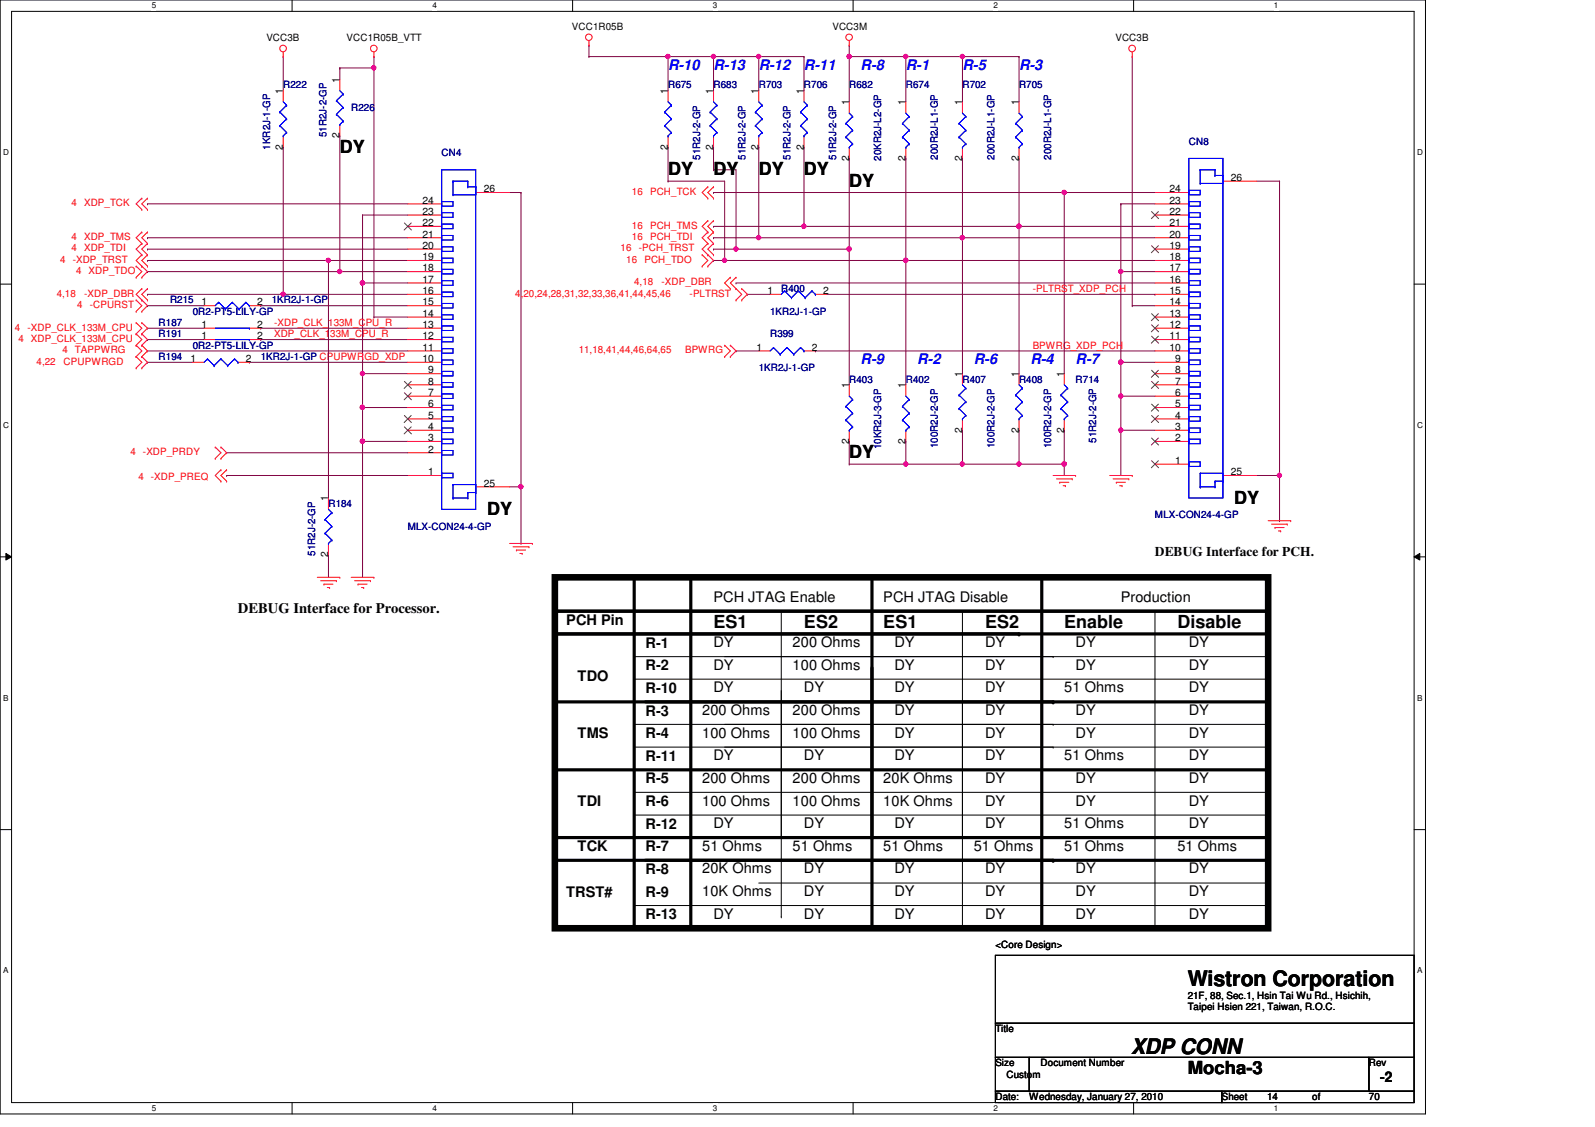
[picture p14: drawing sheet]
<svg xmlns="http://www.w3.org/2000/svg" width="297mm" height="210mm" viewBox="0 0 297 210" stroke-linecap="round" stroke-linejoin="round" font-family="sans-serif">
<defs><g id="words">
<g font-size="4">
<text x="221.2" y="183.7">Wistron Corporation</text>
<text x="210.6" y="196.3">XDP CONN</text>
</g>
<g font-size="3.3">
<text x="63.3" y="28.4">DY</text>
<text x="124.4" y="32.6">DY</text>
<text x="132.9" y="32.6">DY</text>
<text x="141.3" y="32.6">DY</text>
<text x="149.7" y="32.6">DY</text>
<text x="158.2" y="34.8">DY</text>
<text x="158.2" y="85.3">DY</text>
<text x="90.7" y="95.9">DY</text>
<text x="229.8" y="93.8">DY</text>
<text x="132.9" y="117">ES1</text>
<text x="149.7" y="117">ES2</text>
<text x="164.5" y="117">ES1</text>
<text x="183.5" y="117">ES2</text>
<text x="198.2" y="117">Enable</text>
<text x="219.3" y="117">Disable</text>
<text x="221.2" y="200.1">Mocha-3</text>
</g>
<g font-size="2.7" fill="#00f">
<text x="124.4" y="13">R-10</text>
<text x="132.9" y="13">R-13</text>
<text x="141.3" y="13">R-12</text>
<text x="149.7" y="13">R-11</text>
<text x="160.3" y="13">R-8</text>
<text x="168.7" y="13">R-1</text>
<text x="179.2" y="13">R-5</text>
<text x="189.8" y="13">R-3</text>
<text x="160.3" y="67.9">R-9</text>
<text x="170.8" y="67.9">R-2</text>
<text x="181.4" y="67.9">R-6</text>
<text x="191.9" y="67.9">R-4</text>
<text x="200.3" y="67.9">R-7</text>
</g>
<g font-size="2.7">
<text x="132.9" y="112.1">PCH JTAG Enable</text>
<text x="164.5" y="112.1">PCH JTAG Disable</text>
<text x="208.7" y="112.1">Production</text>
<text x="44.3" y="114.3">DEBUG Interface for Processor.</text>
<text x="105.4" y="116.4">PCH Pin</text>
<text x="120.2" y="120.6">R-1</text>
<text x="120.2" y="124.8">R-2</text>
<text x="132.9" y="120.5">DY</text>
<text x="132.9" y="124.8">DY</text>
<text x="147.6" y="120.5">200 Ohms</text>
<text x="147.6" y="124.8">100 Ohms</text>
<text x="166.6" y="120.5">DY</text>
<text x="166.6" y="124.8">DY</text>
<text x="183.5" y="120.5">DY</text>
<text x="183.5" y="124.8">DY</text>
<text x="200.3" y="120.5">DY</text>
<text x="200.3" y="124.8">DY</text>
<text x="221.4" y="120.5">DY</text>
<text x="221.4" y="124.8">DY</text>
<text x="107.6" y="126.9">TDO</text>
<text x="120.2" y="129">R-10</text>
<text x="132.9" y="128.9">DY</text>
<text x="149.7" y="128.9">DY</text>
<text x="166.6" y="128.9">DY</text>
<text x="183.5" y="128.9">DY</text>
<text x="198.2" y="128.9">51 Ohms</text>
<text x="221.4" y="128.9">DY</text>
<text x="107.6" y="137.5">TMS</text>
<text x="120.2" y="133.3">R-3</text>
<text x="120.2" y="137.5">R-4</text>
<text x="130.8" y="133.2">200 Ohms</text>
<text x="130.8" y="137.4">100 Ohms</text>
<text x="147.6" y="133.2">200 Ohms</text>
<text x="147.6" y="137.4">100 Ohms</text>
<text x="166.6" y="133.2">DY</text>
<text x="166.6" y="137.4">DY</text>
<text x="183.5" y="133.2">DY</text>
<text x="183.5" y="137.4">DY</text>
<text x="200.3" y="133.2">DY</text>
<text x="200.3" y="137.4">DY</text>
<text x="221.4" y="133.2">DY</text>
<text x="221.4" y="137.4">DY</text>
<text x="120.2" y="141.7">R-11</text>
<text x="132.9" y="141.6">DY</text>
<text x="149.7" y="141.6">DY</text>
<text x="166.6" y="141.6">DY</text>
<text x="183.5" y="141.6">DY</text>
<text x="198.2" y="141.6">51 Ohms</text>
<text x="221.4" y="141.6">DY</text>
<text x="120.2" y="145.9">R-5</text>
<text x="130.8" y="145.8">200 Ohms</text>
<text x="147.6" y="145.8">200 Ohms</text>
<text x="164.5" y="145.8">20K Ohms</text>
<text x="183.5" y="145.8">DY</text>
<text x="200.3" y="145.8">DY</text>
<text x="221.4" y="145.8">DY</text>
<text x="107.6" y="150.1">TDI</text>
<text x="120.2" y="150.1">R-6</text>
<text x="120.2" y="154.3">R-12</text>
<text x="130.8" y="150">100 Ohms</text>
<text x="132.9" y="154.3">DY</text>
<text x="147.6" y="150">100 Ohms</text>
<text x="149.7" y="154.3">DY</text>
<text x="164.5" y="150">10K Ohms</text>
<text x="166.6" y="154.3">DY</text>
<text x="183.5" y="150">DY</text>
<text x="183.5" y="154.3">DY</text>
<text x="198.2" y="154.3">51 Ohms</text>
<text x="200.3" y="150">DY</text>
<text x="221.4" y="150">DY</text>
<text x="221.4" y="154.3">DY</text>
<text x="107.6" y="158.5">TCK</text>
<text x="120.2" y="158.5">R-7</text>
<text x="130.8" y="158.5">51 Ohms</text>
<text x="147.6" y="158.5">51 Ohms</text>
<text x="164.5" y="158.5">51 Ohms</text>
<text x="181.4" y="158.5">51 Ohms</text>
<text x="198.2" y="158.5">51 Ohms</text>
<text x="219.3" y="158.5">51 Ohms</text>
<text x="105.4" y="167">TRST#</text>
<text x="120.2" y="167">R-9</text>
<text x="120.2" y="162.8">R-8</text>
<text x="130.8" y="162.7">20K Ohms</text>
<text x="130.8" y="166.9">10K Ohms</text>
<text x="149.7" y="162.7">DY</text>
<text x="149.7" y="166.9">DY</text>
<text x="166.6" y="162.7">DY</text>
<text x="166.6" y="166.9">DY</text>
<text x="183.5" y="162.7">DY</text>
<text x="183.5" y="166.9">DY</text>
<text x="200.3" y="162.7">DY</text>
<text x="200.3" y="166.9">DY</text>
<text x="221.4" y="162.7">DY</text>
<text x="221.4" y="166.9">DY</text>
<text x="120.2" y="171.2">R-13</text>
<text x="132.9" y="171.1">DY</text>
<text x="149.7" y="171.1">DY</text>
<text x="166.6" y="171.1">DY</text>
<text x="183.5" y="171.1">DY</text>
<text x="200.3" y="171.1">DY</text>
<text x="221.4" y="171.1">DY</text>
<text x="257" y="201.5">-2</text>
</g>
<text font-size="2.5" x="215.1" y="103.5">DEBUG Interface for PCH.</text>
<g font-size="1.9">
<text x="106.5" y="5.5">VCC1R05B</text>
<text x="155" y="5.5">VCC3M</text>
<text x="49.6" y="7.6">VCC3B</text>
<text x="64.6" y="7.6">VCC1R05B_VTT</text>
<text x="207.7" y="7.6">VCC3B</text>
<text x="52.7" y="17.5" transform="rotate(-90 52.7 17.5)">1</text>
<text x="63.2" y="15.4" transform="rotate(-90 63.2 15.4)">1</text>
<text x="124.4" y="17.5" transform="rotate(-90 124.4 17.5)">1</text>
<text x="132.8" y="17.5" transform="rotate(-90 132.8 17.5)">1</text>
<text x="141.3" y="17.5" transform="rotate(-90 141.3 17.5)">1</text>
<text x="149.7" y="17.5" transform="rotate(-90 149.7 17.5)">1</text>
<text x="158.1" y="19.6" transform="rotate(-90 158.1 19.6)">1</text>
<text x="168.7" y="19.6" transform="rotate(-90 168.7 19.6)">1</text>
<text x="179.2" y="19.6" transform="rotate(-90 179.2 19.6)">1</text>
<text x="189.7" y="19.6" transform="rotate(-90 189.7 19.6)">1</text>
<text x="52.7" y="27.9" transform="rotate(-90 52.7 27.9)">2</text>
<text x="63.2" y="25.7" transform="rotate(-90 63.2 25.7)">2</text>
<text x="124.4" y="27.9" transform="rotate(-90 124.4 27.9)">2</text>
<text x="132.8" y="27.9" transform="rotate(-90 132.8 27.9)">2</text>
<text x="141.3" y="27.9" transform="rotate(-90 141.3 27.9)">2</text>
<text x="149.7" y="27.9" transform="rotate(-90 149.7 27.9)">2</text>
<text x="158.1" y="30" transform="rotate(-90 158.1 30)">2</text>
<text x="168.7" y="30" transform="rotate(-90 168.7 30)">2</text>
<text x="179.2" y="30" transform="rotate(-90 179.2 30)">2</text>
<text x="189.7" y="30" transform="rotate(-90 189.7 30)">2</text>
<text x="90.1" y="35.8">26</text>
<text x="217.8" y="35.8">24</text>
<text x="229.2" y="33.7">26</text>
<text x="78.7" y="40">23</text>
<text x="78.7" y="37.9">24</text>
<text x="217.8" y="40">22</text>
<text x="217.8" y="37.9">23</text>
<text x="78.7" y="46.4">20</text>
<text x="78.7" y="44.2">21</text>
<text x="78.7" y="42.1">22</text>
<text x="217.8" y="46.4">19</text>
<text x="217.8" y="44.2">20</text>
<text x="217.8" y="42.1">21</text>
<text x="78.7" y="52.7">17</text>
<text x="78.7" y="50.5">18</text>
<text x="78.7" y="48.5">19</text>
<text x="217.8" y="52.7">16</text>
<text x="217.8" y="50.5">17</text>
<text x="217.8" y="48.5">18</text>
<text x="37.5" y="56.9">1</text>
<text x="47.9" y="56.9">2</text>
<text x="78.7" y="59">14</text>
<text x="78.7" y="56.9">15</text>
<text x="78.7" y="54.8">16</text>
<text x="143" y="54.8">1</text>
<text x="153.3" y="54.8">2</text>
<text x="217.8" y="59">13</text>
<text x="217.8" y="56.9">14</text>
<text x="217.8" y="54.8">15</text>
<text x="37.5" y="61.1">1</text>
<text x="37.5" y="63.2">1</text>
<text x="47.9" y="61.1">2</text>
<text x="47.9" y="63.2">2</text>
<text x="78.7" y="65.3">11</text>
<text x="78.7" y="63.2">12</text>
<text x="78.7" y="61.1">13</text>
<text x="140.9" y="65.3">1</text>
<text x="151.2" y="65.3">2</text>
<text x="217.8" y="65.3">10</text>
<text x="217.8" y="63.2">11</text>
<text x="217.8" y="61.1">12</text>
<text x="35.5" y="67.4">1</text>
<text x="45.8" y="67.4">2</text>
<text x="78.7" y="67.4">10</text>
<text x="79.7" y="71.6">8</text>
<text x="79.7" y="69.6">9</text>
<text x="179.2" y="70.2" transform="rotate(-90 179.2 70.2)">1</text>
<text x="189.7" y="70.2" transform="rotate(-90 189.7 70.2)">1</text>
<text x="198.2" y="70.2" transform="rotate(-90 198.2 70.2)">1</text>
<text x="218.9" y="71.6">7</text>
<text x="218.9" y="69.6">8</text>
<text x="218.9" y="67.4">9</text>
<text x="79.7" y="78">5</text>
<text x="79.7" y="75.9">6</text>
<text x="79.7" y="73.7">7</text>
<text x="158.1" y="72.3" transform="rotate(-90 158.1 72.3)">1</text>
<text x="168.7" y="72.3" transform="rotate(-90 168.7 72.3)">1</text>
<text x="218.9" y="78">4</text>
<text x="218.9" y="75.9">5</text>
<text x="218.9" y="73.7">6</text>
<text x="79.7" y="82.2">3</text>
<text x="79.7" y="80.1">4</text>
<text x="158.1" y="82.7" transform="rotate(-90 158.1 82.7)">2</text>
<text x="168.7" y="82.7" transform="rotate(-90 168.7 82.7)">2</text>
<text x="179.2" y="80.6" transform="rotate(-90 179.2 80.6)">2</text>
<text x="189.7" y="80.6" transform="rotate(-90 189.7 80.6)">2</text>
<text x="198.2" y="80.6" transform="rotate(-90 198.2 80.6)">2</text>
<text x="218.9" y="82.2">2</text>
<text x="218.9" y="80.1">3</text>
<text x="79.7" y="88.5">1</text>
<text x="79.7" y="84.3">2</text>
<text x="218.9" y="86.4">1</text>
<text x="229.2" y="88.5">25</text>
<text x="61.1" y="93.4" transform="rotate(-90 61.1 93.4)">1</text>
<text x="90.1" y="90.6">25</text>
<text x="61.1" y="103.8" transform="rotate(-90 61.1 103.8)">2</text>
<text x="185.4" y="176.5">&lt;Core Design&gt;</text>
<text x="221.2" y="186">21F, 88, Sec.1, Hsin Tai Wu Rd., Hsichih,</text>
<text x="221.2" y="188.1">Taipei Hsien 221, Taiwan, R.O.C.</text>
<text x="185.4" y="192.3">Title</text>
<text x="185.4" y="198.6">Size</text>
<text x="187.4" y="200.7">Custom</text>
<text x="193.8" y="198.6">Document Number</text>
<text x="254.9" y="198.6">Rev</text>
<text x="185.4" y="204.9">Date:</text>
<text x="191.7" y="204.9">Wednesday, January 27, 2010</text>
<text x="227.5" y="204.9">Sheet</text>
<text x="236" y="204.9">14</text>
<text x="244.4" y="204.9">of</text>
<text x="254.9" y="204.9">70</text>
</g>
<g font-size="1.9" fill="#000080">
<text x="52.7" y="16.5">R222</text>
<text x="124.4" y="16.5">R675</text>
<text x="132.9" y="16.5">R683</text>
<text x="141.3" y="16.5">R703</text>
<text x="149.7" y="16.5">R706</text>
<text x="158.2" y="16.5">R682</text>
<text x="168.7" y="16.5">R674</text>
<text x="179.2" y="16.5">R702</text>
<text x="189.8" y="16.5">R705</text>
<text x="65.4" y="20.7">R226</text>
<text x="50.3" y="27.9" transform="rotate(-90 50.3 27.9)">1KR2J-1-GP</text>
<text x="60.8" y="25.5" transform="rotate(-90 60.8 25.5)">51R2J-2-GP</text>
<text x="82.3" y="29.1">CN4</text>
<text x="130.4" y="29.7" transform="rotate(-90 130.4 29.7)">51R2J-2-GP</text>
<text x="138.8" y="29.7" transform="rotate(-90 138.8 29.7)">51R2J-2-GP</text>
<text x="147.2" y="29.7" transform="rotate(-90 147.2 29.7)">51R2J-2-GP</text>
<text x="155.7" y="29.7" transform="rotate(-90 155.7 29.7)">51R2J-2-GP</text>
<text x="164.1" y="29.9" transform="rotate(-90 164.1 29.9)">20KR2J-L2-GP</text>
<text x="174.7" y="29.7" transform="rotate(-90 174.7 29.7)">200R2J-L1-GP</text>
<text x="185.2" y="29.7" transform="rotate(-90 185.2 29.7)">200R2J-L1-GP</text>
<text x="195.7" y="29.7" transform="rotate(-90 195.7 29.7)">200R2J-L1-GP</text>
<text x="221.4" y="27">CN8</text>
<text x="31.7" y="56.5">R215</text>
<text x="35.9" y="58.6">0R2-PT5-LILY-GP</text>
<text x="50.6" y="56.5">1KR2J-1-GP</text>
<text x="143.4" y="58.6">1KR2J-1-GP</text>
<text x="145.5" y="54.4">R400</text>
<text x="29.5" y="60.7">R187</text>
<text x="29.5" y="62.8">R191</text>
<text x="35.9" y="64.9">0R2-PT5-LILY-GP</text>
<text x="143.4" y="62.8">R399</text>
<text x="29.5" y="67.1">R194</text>
<text x="48.6" y="67.1">1KR2J-1-GP CPUPWRGD_XDP</text>
<text x="141.3" y="69.2">1KR2J-1-GP</text>
<text x="158.2" y="71.3">R403</text>
<text x="168.7" y="71.3">R402</text>
<text x="179.2" y="71.3">R407</text>
<text x="189.8" y="71.3">R408</text>
<text x="200.3" y="71.3">R714</text>
<text x="164.1" y="83.7" transform="rotate(-90 164.1 83.7)">10KR2J-3-GP</text>
<text x="174.7" y="83.5" transform="rotate(-90 174.7 83.5)">100R2J-2-GP</text>
<text x="185.2" y="83.5" transform="rotate(-90 185.2 83.5)">100R2J-2-GP</text>
<text x="195.7" y="83.5" transform="rotate(-90 195.7 83.5)">100R2J-2-GP</text>
<text x="204.2" y="82.4" transform="rotate(-90 204.2 82.4)">51R2J-2-GP</text>
<text x="61.2" y="94.4">R184</text>
<text x="75.9" y="98.7">MLX-CON24-4-GP</text>
<text x="215.1" y="96.6">MLX-CON24-4-GP</text>
<text x="58.7" y="103.5" transform="rotate(-90 58.7 103.5)">51R2J-2-GP</text>
</g>
<g font-size="1.9" fill="#f00">
<text x="13.3" y="38.4">4</text>
<text x="15.7" y="38.4">XDP_TCK</text>
<text x="117.7" y="36.3">16</text>
<text x="121.1" y="36.3">PCH_TCK</text>
<text x="13.3" y="44.7">4</text>
<text x="13.3" y="46.8">4</text>
<text x="15.7" y="44.7">XDP_TMS</text>
<text x="15.7" y="46.8">XDP_TDI</text>
<text x="115.6" y="46.8">16</text>
<text x="117.7" y="42.6">16</text>
<text x="117.7" y="44.7">16</text>
<text x="119" y="46.8">-PCH_TRST</text>
<text x="121.1" y="42.6">PCH_TMS</text>
<text x="121.1" y="44.7">PCH_TDI</text>
<text x="11.2" y="48.9">4</text>
<text x="13.5" y="48.9">-XDP_TRST</text>
<text x="14.2" y="51.1">4</text>
<text x="16.5" y="51.1">XDP_TDO</text>
<text x="116.6" y="48.9">16</text>
<text x="118.1" y="53.1">4,18</text>
<text x="120" y="48.9">PCH_TDO</text>
<text x="123.2" y="53.1">-XDP_DBR</text>
<text x="10.6" y="55.2">4,18</text>
<text x="14.4" y="57.4">4</text>
<text x="15.7" y="55.2">-XDP_DBR</text>
<text x="16.7" y="57.4">-CPURST</text>
<text x="96" y="55.2">4,20,24,28,31,32,33,36,41,44,45,46</text>
<text x="128.4" y="55.2">-PLTRST</text>
<text x="192.3" y="54.4">-PLTRST_XDP_PCH</text>
<text x="2.8" y="61.6">4</text>
<text x="3.4" y="63.7">4</text>
<text x="5.1" y="61.6">-XDP_CLK_133M_CPU</text>
<text x="5.8" y="63.7">XDP_CLK_133M_CPU</text>
<text x="11.6" y="65.8">4</text>
<text x="14" y="65.8">TAPPWRG</text>
<text x="51.1" y="62.8">XDP_CLK_133M_CPU_R</text>
<text x="51.1" y="60.7">-XDP_CLK_133M_CPU_R</text>
<text x="107.8" y="65.8">11,18,41,44,46,64,65</text>
<text x="127.6" y="65.8">BPWRG</text>
<text x="192.3" y="64.9">BPWRG_XDP_PCH</text>
<text x="6.8" y="67.9">4,22</text>
<text x="11.9" y="67.9">CPUPWRGD</text>
<text x="24.3" y="84.8">4</text>
<text x="25.8" y="89.4">4</text>
<text x="26.6" y="84.8">-XDP_PRDY</text>
<text x="28.1" y="89.4">-XDP_PREQ</text>
</g>
<g font-size="1.5">
<text x="28.3" y="1.6">5</text>
<text x="80.5" y="1.6">4</text>
<text x="132.8" y="1.6">3</text>
<text x="185" y="1.6">2</text>
<text x="237.2" y="1.6">1</text>
<text x=".6" y="28.9">D</text>
<text x="263.9" y="28.9">D</text>
<text x=".6" y="79.7">C</text>
<text x="263.9" y="79.7">C</text>
<text x=".6" y="130.5">B</text>
<text x="263.9" y="130.5">B</text>
<text x=".6" y="181.3">A</text>
<text x="263.9" y="181.3">A</text>
<text x="28.3" y="206.9">5</text>
<text x="80.5" y="206.9">4</text>
<text x="132.8" y="206.9">3</text>
<text x="185" y="206.9">2</text>
<text x="237.2" y="206.9">1</text>
</g>
</g></defs>
<path d="M0 0h265.5v207.5h-265.5zM2.2 2.1h261.2v203.3h-261.2z" fill="none" stroke="#000" stroke-width=".19"/>
<g fill="#fff">
<path d="M28.3 .2h.8v1.7h-.8z"/>
<path d="M28.3 205.6h.8v1.7h-.8z"/>
</g>
<path d="M54.4 0v2.1M54.4 205.4v2.1" fill="none" stroke="#000" stroke-width=".19"/>
<g fill="#fff">
<path d="M80.5 .2h.8v1.7h-.8z"/>
<path d="M80.5 205.6h.8v1.7h-.8z"/>
</g>
<path d="M106.6 0v2.1M106.6 205.4v2.1" fill="none" stroke="#000" stroke-width=".19"/>
<g fill="#fff">
<path d="M132.8 .2h.8v1.7h-.8z"/>
<path d="M132.8 205.6h.8v1.7h-.8z"/>
</g>
<path d="M158.9 0v2.1M158.9 205.4v2.1" fill="none" stroke="#000" stroke-width=".19"/>
<g fill="#fff">
<path d="M185 .2h.8v1.7h-.8z"/>
<path d="M185 205.6h.8v1.7h-.8z"/>
</g>
<path d="M211.1 0v2.1M211.1 205.4v2.1" fill="none" stroke="#000" stroke-width=".19"/>
<g fill="#fff">
<path d="M237.2 .2h.8v1.7h-.8z"/>
<path d="M237.2 205.6h.8v1.7h-.8z"/>
<path d="M.6 27.5h1v1.7h-1z"/>
<path d="M263.9 27.5h1.1v1.7h-1.1z"/>
<path d="M.6 78.3h1v1.7h-1z"/>
<path d="M263.9 78.3h1.1v1.7h-1.1z"/>
</g>
<path d="M0 52.9h2.2M263.4 52.9h2.1" fill="none" stroke="#000" stroke-width=".19"/>
<g fill="#fff">
<path d="M.6 129.1h1v1.7h-1z"/>
<path d="M263.9 129.1h1v1.7h-1z"/>
</g>
<path d="M0 103.7h2.2M1.1 103.1l1.1 .6-1.1 .6zM263.4 103.7l1-.6v1.2zM263.4 103.7h2.1" fill="none" stroke="#000" stroke-width=".19"/>
<path d="M1.1 103.1l1.1 .6-1.1 .6zM263.4 103.7l1-.6v1.2z" fill="#000"/>
<g fill="#fff">
<path d="M.6 179.9h1v1.7h-1z"/>
<path d="M263.9 179.9h1v1.7h-1z"/>
</g>
<path d="M0 154.5h2.2M263.4 154.5h2.1" fill="none" stroke="#000" stroke-width=".19"/>
<path d="M42.2 88.6h.1M42.2 84.3h.1M42.2 88.6h33.7M42.2 84.3h33.7M67.5 82.2h.1M67.5 82.2h8.4" fill="none" stroke="#800040" stroke-width=".19"/>
<circle cx="67.5" cy="82.2" r=".4" fill="#f0f"/>
<circle cx="67.5" cy="82.2" r=".4" fill="none" stroke="#f0f" stroke-width=".19"/>
<path d="M67.5 75.9h.1M67.5 75.9h8.4" fill="none" stroke="#800040" stroke-width=".19"/>
<circle cx="67.5" cy="75.9" r=".4" fill="#f0f"/>
<circle cx="67.5" cy="75.9" r=".4" fill="none" stroke="#f0f" stroke-width=".19"/>
<path d="M67.5 52.7h.1M67.5 40h.1M67.5 52.7h8.4M67.5 40h8.4M67.5 40v12.7M67.5 69.6h.1M67.5 69.6h8.4" fill="none" stroke="#800040" stroke-width=".19"/>
<circle cx="67.5" cy="52.7" r=".4" fill="#f0f"/>
<circle cx="67.5" cy="52.7" r=".4" fill="none" stroke="#f0f" stroke-width=".19"/>
<path d="M67.5 69.6h.1M67.5 69.6v6.3" fill="none" stroke="#800040" stroke-width=".19"/>
<circle cx="67.5" cy="75.9" r=".4" fill="#f0f"/>
<circle cx="67.5" cy="75.9" r=".4" fill="none" stroke="#f0f" stroke-width=".19"/>
<path d="M67.5 82.2h.1M67.5 82.2v25.3" fill="none" stroke="#800040" stroke-width=".19"/>
<circle cx="67.5" cy="82.2" r=".4" fill="#f0f"/>
<circle cx="67.5" cy="82.2" r=".4" fill="none" stroke="#f0f" stroke-width=".19"/>
<path d="M67.5 52.7h.1M67.5 52.7v16.9" fill="none" stroke="#800040" stroke-width=".19"/>
<circle cx="67.5" cy="69.6" r=".4" fill="#f0f"/>
<circle cx="67.5" cy="69.6" r=".4" fill="none" stroke="#f0f" stroke-width=".19"/>
<circle cx="67.5" cy="52.7" r=".4" fill="#f0f"/>
<circle cx="67.5" cy="52.7" r=".4" fill="none" stroke="#f0f" stroke-width=".19"/>
<path d="M67.5 75.9h.1M67.5 75.9v6.3" fill="none" stroke="#800040" stroke-width=".19"/>
<circle cx="67.5" cy="75.9" r=".4" fill="#f0f"/>
<circle cx="67.5" cy="75.9" r=".4" fill="none" stroke="#f0f" stroke-width=".19"/>
<g fill="none" stroke="#800040" stroke-width=".19">
<path d="M69.6 12.7h.1M69.6 12.7v46.4M69.6 59.1h.1M69.6 59.1h6.3M27.5 67.5h.1M27.5 65.4h.1M27.5 61.1h.1M27.5 63.2h.1M27.5 67.5h8.4M27.5 65.4h48.4M27.5 63.2h10.5M27.5 61.1h10.5"/>
<path d="M46.4 67.5h.1M46.4 67.5h29.5M48.6 63.2h.1M48.6 61.1h.1M48.6 63.2h27.3M48.6 61.1h27.3"/>
</g>
<circle cx="69.6" cy="12.6" r=".4" fill="#f0f"/>
<circle cx="69.6" cy="12.6" r=".4" fill="none" stroke="#f0f" stroke-width=".19"/>
<path d="M27.5 56.9h.1M27.5 56.9h10.5M48.6 56.9h.1M48.6 56.9h27.3M52.7 54.8h.1M52.7 54.8h23.2" fill="none" stroke="#800040" stroke-width=".19"/>
<circle cx="52.7" cy="54.8" r=".4" fill="#f0f"/>
<circle cx="52.7" cy="54.8" r=".4" fill="none" stroke="#f0f" stroke-width=".19"/>
<path d="M52.7 10.5h.1M52.7 10.5v6.4M52.7 27.4h.1M52.7 27.4v27.4h-25.2M27.5 54.8h.1M63.3 50.6h.1M63.3 50.6h12.6" fill="none" stroke="#800040" stroke-width=".19"/>
<circle cx="63.3" cy="50.6" r=".4" fill="#f0f"/>
<circle cx="63.3" cy="50.6" r=".4" fill="none" stroke="#f0f" stroke-width=".19"/>
<path d="M63.3 12.7h.1M63.3 12.7v2.1M69.6 10.5h.1M69.6 10.5v2.2h-6.3M63.3 25.3h.1M63.3 25.3v25.3h-35.8M27.5 50.6h.1M27.5 48.5h.1M27.5 48.5h33.7M61.2 48.5h.1M61.2 48.5v44.3" fill="none" stroke="#800040" stroke-width=".19"/>
<circle cx="61.1" cy="48.5" r=".4" fill="#f0f"/>
<circle cx="61.1" cy="48.5" r=".4" fill="none" stroke="#f0f" stroke-width=".19"/>
<g fill="none" stroke="#800040" stroke-width=".19">
<path d="M27.5 38h.1M27.5 38h48.4M208.7 38h.1M208.7 38h6.4M208.7 38v12.6M27.5 46.4h.1M27.5 44.3h.1M27.5 46.4h48.4M27.5 44.3h48.4M61.2 48.5h.1M61.2 48.5h14.7M208.7 50.6h.1"/>
<path d="M208.7 50.6h6.4M208.7 73.8h.1M208.7 67.5h.1M208.7 73.8h6.4M208.7 67.5h6.4M208.7 73.8v6.3M208.7 80.1h.1M208.7 80.1h6.4M61.2 103.3h.1M61.2 103.3v4.2"/>
</g>
<circle cx="208.7" cy="80.1" r=".4" fill="#f0f"/>
<circle cx="208.7" cy="80.1" r=".4" fill="none" stroke="#f0f" stroke-width=".19"/>
<circle cx="208.7" cy="73.8" r=".4" fill="#f0f"/>
<circle cx="208.7" cy="73.8" r=".4" fill="none" stroke="#f0f" stroke-width=".19"/>
<path d="M208.7 50.6h.1M208.7 50.6v16.9" fill="none" stroke="#800040" stroke-width=".19"/>
<circle cx="208.7" cy="67.5" r=".4" fill="#f0f"/>
<circle cx="208.7" cy="67.5" r=".4" fill="none" stroke="#f0f" stroke-width=".19"/>
<circle cx="208.7" cy="50.6" r=".4" fill="#f0f"/>
<circle cx="208.7" cy="50.6" r=".4" fill="none" stroke="#f0f" stroke-width=".19"/>
<path d="M208.7 67.5h.1M208.7 67.5v6.3M208.7 80.1h.1M208.7 80.1v8.5" fill="none" stroke="#800040" stroke-width=".19"/>
<circle cx="208.7" cy="67.5" r=".4" fill="#f0f"/>
<circle cx="208.7" cy="67.5" r=".4" fill="none" stroke="#f0f" stroke-width=".19"/>
<path d="M210.9 10.5h.1M210.9 10.5v46.4M137.1 52.7h.1M137.1 52.7h78M189.8 42.2h.1M189.8 42.2h25.3M210.9 56.9h.1M210.9 56.9h4.2M151.8 65.4h.1M151.8 65.4h63.3" fill="none" stroke="#800040" stroke-width=".19"/>
<circle cx="189.8" cy="42.1" r=".4" fill="#f0f"/>
<circle cx="189.8" cy="42.1" r=".4" fill="none" stroke="#f0f" stroke-width=".19"/>
<path d="M198.2 35.9h.1M198.2 35.9h16.9M198.2 35.9v33.7" fill="none" stroke="#800040" stroke-width=".19"/>
<circle cx="198.2" cy="35.8" r=".4" fill="#f0f"/>
<circle cx="198.2" cy="35.8" r=".4" fill="none" stroke="#f0f" stroke-width=".19"/>
<path d="M132.9 35.9h.1M132.9 35.9h65.3M198.2 86.4h.1M198.2 86.4v2.2" fill="none" stroke="#800040" stroke-width=".19"/>
<circle cx="198.2" cy="86.4" r=".4" fill="#f0f"/>
<circle cx="198.2" cy="86.4" r=".4" fill="none" stroke="#f0f" stroke-width=".19"/>
<path d="M189.8 80.1h.1M189.8 80.1v6.3" fill="none" stroke="#800040" stroke-width=".19"/>
<circle cx="189.8" cy="86.4" r=".4" fill="#f0f"/>
<circle cx="189.8" cy="86.4" r=".4" fill="none" stroke="#f0f" stroke-width=".19"/>
<path d="M198.2 80.1h.1M198.2 80.1v6.3" fill="none" stroke="#800040" stroke-width=".19"/>
<circle cx="198.2" cy="86.4" r=".4" fill="#f0f"/>
<circle cx="198.2" cy="86.4" r=".4" fill="none" stroke="#f0f" stroke-width=".19"/>
<path d="M179.2 80.1h.1M179.2 80.1v6.3" fill="none" stroke="#800040" stroke-width=".19"/>
<circle cx="179.2" cy="86.4" r=".4" fill="#f0f"/>
<circle cx="179.2" cy="86.4" r=".4" fill="none" stroke="#f0f" stroke-width=".19"/>
<path d="M168.7 82.2h.1M168.7 82.2v4.2M179.2 86.4h.1M179.2 86.4h10.6" fill="none" stroke="#800040" stroke-width=".19"/>
<circle cx="168.7" cy="86.4" r=".4" fill="#f0f"/>
<circle cx="168.7" cy="86.4" r=".4" fill="none" stroke="#f0f" stroke-width=".19"/>
<path d="M179.2 44.3h.1M179.2 44.3h35.9M158.2 82.2h.1M158.2 86.4h.1M158.2 86.4h21M158.2 82.2v4.2M168.7 86.4h.1" fill="none" stroke="#800040" stroke-width=".19"/>
<circle cx="179.2" cy="44.3" r=".4" fill="#f0f"/>
<circle cx="179.2" cy="44.3" r=".4" fill="none" stroke="#f0f" stroke-width=".19"/>
<path d="M158.2 46.4h.1M158.2 46.4v25.3" fill="none" stroke="#800040" stroke-width=".19"/>
<circle cx="158.1" cy="46.4" r=".4" fill="#f0f"/>
<circle cx="158.1" cy="46.4" r=".4" fill="none" stroke="#f0f" stroke-width=".19"/>
<path d="M158.2 29.5h.1M158.2 29.5v16.9" fill="none" stroke="#800040" stroke-width=".19"/>
<circle cx="158.1" cy="46.4" r=".4" fill="#f0f"/>
<circle cx="158.1" cy="46.4" r=".4" fill="none" stroke="#f0f" stroke-width=".19"/>
<path d="M168.7 48.5h.1M168.7 48.5h46.4" fill="none" stroke="#800040" stroke-width=".19"/>
<circle cx="168.7" cy="48.5" r=".4" fill="#f0f"/>
<circle cx="168.7" cy="48.5" r=".4" fill="none" stroke="#f0f" stroke-width=".19"/>
<path d="M168.7 48.5h.1M168.7 48.5v23.2" fill="none" stroke="#800040" stroke-width=".19"/>
<circle cx="168.7" cy="48.5" r=".4" fill="#f0f"/>
<circle cx="168.7" cy="48.5" r=".4" fill="none" stroke="#f0f" stroke-width=".19"/>
<path d="M189.8 42.2h.1M189.8 42.2v27.4" fill="none" stroke="#800040" stroke-width=".19"/>
<circle cx="189.8" cy="42.1" r=".4" fill="#f0f"/>
<circle cx="189.8" cy="42.1" r=".4" fill="none" stroke="#f0f" stroke-width=".19"/>
<path d="M158.2 10.5h.1M158.2 10.5v8.5M158.2 10.5h10.5M168.7 10.5h.1M168.7 10.5v8.5M189.8 29.5h.1M189.8 29.5v12.7" fill="none" stroke="#800040" stroke-width=".19"/>
<circle cx="158.1" cy="10.5" r=".4" fill="#f0f"/>
<circle cx="158.1" cy="10.5" r=".4" fill="none" stroke="#f0f" stroke-width=".19"/>
<path d="M168.7 10.5h.1M168.7 10.5h10.5" fill="none" stroke="#800040" stroke-width=".19"/>
<circle cx="179.2" cy="10.5" r=".4" fill="#f0f"/>
<circle cx="179.2" cy="10.5" r=".4" fill="none" stroke="#f0f" stroke-width=".19"/>
<circle cx="168.7" cy="10.5" r=".4" fill="#f0f"/>
<circle cx="168.7" cy="10.5" r=".4" fill="none" stroke="#f0f" stroke-width=".19"/>
<path d="M158.2 8.4h.1M158.2 8.4v2.1M179.2 10.5h.1M179.2 10.5v8.5M179.2 10.5h10.6M189.8 10.5h.1M189.8 10.5v8.5M168.7 29.5h.1M168.7 29.5v19M179.2 29.5h.1M179.2 29.5v40.1M179.2 44.3h.1" fill="none" stroke="#800040" stroke-width=".19"/>
<circle cx="179.2" cy="44.3" r=".4" fill="#f0f"/>
<circle cx="179.2" cy="44.3" r=".4" fill="none" stroke="#f0f" stroke-width=".19"/>
<path d="M94.9 35.9h2.1M97 35.9h.1M97 35.9v54.8M97 90.7h.1" fill="none" stroke="#800040" stroke-width=".19"/>
<circle cx="97" cy="90.7" r=".4" fill="#f0f"/>
<circle cx="97" cy="90.7" r=".4" fill="none" stroke="#f0f" stroke-width=".19"/>
<path d="M234.1 33.7h4.2M238.3 33.7h.1M238.3 33.7v54.9M94.9 90.7h2.1M97 90.7h.1M97 90.7v10.5M238.3 88.6h.1M97 101.2h.1" fill="none" stroke="#800040" stroke-width=".19"/>
<circle cx="238.3" cy="88.5" r=".4" fill="#f0f"/>
<circle cx="238.3" cy="88.5" r=".4" fill="none" stroke="#f0f" stroke-width=".19"/>
<path d="M124.4 10.5h.1M124.4 10.5v6.4M234.1 88.6h4.2M238.3 88.6h.1M238.3 97h.1M238.3 88.6v8.4" fill="none" stroke="#800040" stroke-width=".19"/>
<circle cx="124.4" cy="10.5" r=".4" fill="#f0f"/>
<circle cx="124.4" cy="10.5" r=".4" fill="none" stroke="#f0f" stroke-width=".19"/>
<path d="M124.4 10.5h.1M124.4 10.5h8.5M141.3 10.5h.1M141.3 10.5h8.4M141.3 10.5v6.4M149.7 10.5h.1M149.7 10.5v6.4" fill="none" stroke="#800040" stroke-width=".19"/>
<circle cx="141.3" cy="10.5" r=".4" fill="#f0f"/>
<circle cx="141.3" cy="10.5" r=".4" fill="none" stroke="#f0f" stroke-width=".19"/>
<path d="M132.9 10.5h.1M132.9 10.5v6.4M124.4 27.4h.1M124.4 33.7h.1M124.4 27.4v6.3M124.4 33.7h10.6v14.8M135 48.5h.1" fill="none" stroke="#800040" stroke-width=".19"/>
<circle cx="134.9" cy="48.5" r=".4" fill="#f0f"/>
<circle cx="134.9" cy="48.5" r=".4" fill="none" stroke="#f0f" stroke-width=".19"/>
<path d="M132.9 27.4h.1M132.9 31.6h.1M132.9 27.4v4.2M132.9 31.6h4.2v14.8M132.9 48.5h.1M132.9 48.5h2.1M137.1 46.4h.1" fill="none" stroke="#800040" stroke-width=".19"/>
<circle cx="137" cy="46.4" r=".4" fill="#f0f"/>
<circle cx="137" cy="46.4" r=".4" fill="none" stroke="#f0f" stroke-width=".19"/>
<path d="M132.9 10.5h.1M132.9 10.5h8.4M141.3 27.4h.1M141.3 27.4v16.9h-8.4M149.7 27.4h.1M149.7 27.4v14.8h-16.8M132.9 46.4h.1M132.9 44.3h.1M132.9 42.2h.1M132.9 46.4h4.2" fill="none" stroke="#800040" stroke-width=".19"/>
<circle cx="132.9" cy="10.5" r=".4" fill="#f0f"/>
<circle cx="132.9" cy="10.5" r=".4" fill="none" stroke="#f0f" stroke-width=".19"/>
<path d="M109.7 8.4h.1M109.7 8.4v2.1M149.7 42.2h.1M149.7 42.2h40.1M189.8 86.4h.1M189.8 86.4h8.4" fill="none" stroke="#800040" stroke-width=".19"/>
<circle cx="149.7" cy="42.1" r=".4" fill="#f0f"/>
<circle cx="149.7" cy="42.1" r=".4" fill="none" stroke="#f0f" stroke-width=".19"/>
<path d="M141.3 44.3h.1M141.3 44.3h37.9" fill="none" stroke="#800040" stroke-width=".19"/>
<circle cx="141.3" cy="44.3" r=".4" fill="#f0f"/>
<circle cx="141.3" cy="44.3" r=".4" fill="none" stroke="#f0f" stroke-width=".19"/>
<path d="M109.7 10.5h.1M109.7 10.5h14.7M135 48.5h.1M135 48.5h33.7M137.1 46.4h.1M137.1 46.4h21.1M139.2 54.8h.1M139.2 54.8h4.2M154 54.8h61.1M215.1 54.8h.1M137.1 65.4h.1M137.1 65.4h4.2" fill="none" stroke="#800040" stroke-width=".19"/>
<g fill="none" stroke="#f00" stroke-width=".19">
<path d="M52.7 10.5h.1M52.7 9.7v.8M52.7 16.9v2.1M63.3 14.8v2.1M69.6 10.5h.1M69.6 9.7v.8M109.7 8.4h.1M109.7 7.6v.8M124.4 16.9v2.1M132.9 16.9v2.1M141.3 16.9v2.1M149.7 16.9v2.1"/>
<path d="M158.2 8.4h.1M158.2 7.6v.8M158.2 19v2.1M168.7 19v2.1M179.2 19v2.1M189.8 19v2.1M210.9 10.5h.1M210.9 9.7v.8M26.4 36.9h.1M26.4 39h.1M26.4 36.9l-1 1.1 1 1M27.5 36.9h.1"/>
<path d="M27.5 39h.1M27.5 36.9l-1.1 1.1 1.1 1M52.7 25.3v2.1M63.3 23.2v2.1M75.9 38h6.4M88.6 35.9h6.3M124.4 25.3v2.1M131.8 34.8h.1M131.8 36.9h.1M131.8 34.8l-1 1.1 1 1M132.9 34.8h.1M132.9 36.9h.1"/>
<path d="M132.9 34.8l-1.1 1.1 1.1 1M132.9 25.3v2.1M141.3 25.3v2.1M149.7 25.3v2.1M158.2 27.4v2.1M168.7 27.4v2.1M179.2 27.4v2.1M189.8 27.4v2.1M215.1 38h6.3M215.1 35.9h6.3M227.7 33.7h6.4M25.4 49.6h.1"/>
<path d="M25.4 51.6h.1M25.4 55.9h.1M25.4 58h.1M25.4 49.6l1 1-1 1M25.4 55.9l1 1-1 1.1M26.4 51.6h.1M26.4 49.6h.1M26.4 58h.1M26.4 55.9h.1M26.4 53.8h.1M26.4 43.2h.1M26.4 45.3h.1"/>
<path d="M26.4 47.5h.1M26.4 49.6l1.1 1-1.1 1M26.4 53.8l-1 1 2.1 2.1-1.1 1.1M26.4 43.2l-1 1.1 1 1M26.4 45.3l-1 1.1 1 1.1M26.4 47.5l-1 1 1 1.1M27.5 53.8h.1M27.5 55.9h.1M27.5 43.2h.1M27.5 45.3h.1M27.5 47.5h.1M27.5 49.6h.1"/>
<path d="M27.5 53.8l-1.1 1 1.1 1.1M27.5 43.2l-1.1 1.1 1.1 1M27.5 45.3l-1.1 1.1 1.1 1.1M27.5 47.5l-1.1 1 1.1 1.1M38 56.9h2.1M46.4 56.9h2.2M75.9 59.1h6.4M75.9 56.9h6.4M75.9 54.8h6.4M75.9 52.7h6.4M75.9 50.6h6.4M75.9 48.5h6.4"/>
<path d="M75.9 46.4h6.4M75.9 44.3h6.4M75.9 42.2h6.4M75.9 40h6.4M130.8 47.5h.1M130.8 49.6h.1M130.8 47.5l1 1-1 1.1M131.8 41.1h.1M131.8 43.2h.1M131.8 45.3h.1M131.8 47.5h.1M131.8 49.6h.1"/>
<path d="M131.8 41.1l-1 1.1 1 1M131.8 43.2l-1 1.1 1 1M131.8 45.3l-1 1.1 2.1 2.1-1.1 1.1M132.9 41.1h.1M132.9 43.2h.1M132.9 45.3h.1M132.9 47.5h.1M132.9 41.1l-1.1 1.1 1.1 1M132.9 43.2l-1.1 1.1 1.1 1M132.9 45.3l-1.1 1.1 1.1 1.1M136 51.6h.1M136 53.8h.1"/>
<path d="M136 51.6l-1 1.1 1 1.1M137.1 53.8h.1M137.1 55.9h.1M137.1 51.6h.1M137.1 51.6l-1.1 1.1 2.1 2.1-1 1.1M138.1 55.9h.1M138.1 53.8h.1M138.1 53.8l1.1 1-1.1 1.1M143.4 54.8h2.1M151.8 54.8h2.2M215.1 59.1h6.3M215.1 56.9h6.3"/>
<path d="M215.1 54.8h6.3M215.1 52.7h6.3M215.1 50.6h6.3M215.1 48.5h6.3M215.1 46.4h6.3M215.1 44.3h6.3M215.1 42.2h6.3M215.1 40h6.3M25.4 60.1h.1M25.4 62.2h.1M25.4 64.3h.1M25.4 66.4h.1"/>
<path d="M25.4 68.5h.1M25.4 60.1l1 1-1 1.1M25.4 64.3l1 1.1-1 1M25.4 66.4l1 1.1-1 1M25.4 62.2l1 1-1 1.1M26.4 62.2h.1M26.4 60.1h.1M26.4 66.4h.1M26.4 64.3h.1M26.4 68.5h.1M26.4 60.1l1.1 1-1.1 1.1M26.4 64.3l1.1 1.1-1.1 1"/>
<path d="M26.4 66.4l1.1 1.1-1.1 1M26.4 62.2l1.1 1-1.1 1.1M35.9 67.5h2.1M38 61.1h2.1M38 63.2h2.1M44.3 67.5h2.1M46.4 61.1h2.2M46.4 63.2h2.2M75.9 67.5h6.4M75.9 61.1h6.4M75.9 78h6.4M75.9 75.9h6.4"/>
<path d="M75.9 73.8h6.4M75.9 71.7h6.4M75.9 69.6h6.4M75.9 65.4h6.4M75.9 63.2h6.4M135 64.3h.1M135 66.4h.1M135 64.3l1 1.1-1 1M136 66.4h.1M136 64.3h.1M136 64.3l1.1 1.1-1.1 1M141.3 65.4h2.1"/>
<path d="M149.7 65.4h2.1M158.2 71.7v2.1M168.7 71.7v2.1M179.2 69.6v2.1M179.2 78v2.1M189.8 69.6v2.1M189.8 78v2.1M198.2 69.6v2.1M198.2 78v2.1M215.1 67.5h6.3M215.1 61.1h6.3M215.1 78h6.3"/>
<path d="M215.1 75.9h6.3M215.1 73.8h6.3M215.1 71.7h6.3M215.1 69.6h6.3M215.1 65.4h6.3M215.1 63.2h6.3M40.1 83.3h.1M40.1 85.4h.1M40.1 83.3l1 1-1 1.1M41.1 85.4h.1M41.1 83.3h.1M41.1 87.5h.1"/>
<path d="M41.1 89.6h.1M41.1 83.3l1.1 1-1.1 1.1M41.1 87.5l-1 1.1 1 1M42.2 87.5h.1M42.2 89.6h.1M42.2 87.5l-1.1 1.1 1.1 1M61.2 92.8v2.1M75.9 88.6h6.4M75.9 82.2h6.4M75.9 80.1h6.4M75.9 84.3h6.4M88.6 90.7h6.3"/>
<path d="M158.2 80.1v2.1M168.7 80.1v2.1M196.1 88.6h4.2M196.8 89.2h2.9M197.4 89.8h.1M197.4 89.8h1.6M198 90.5h.4M198.4 90.5h.1M199.7 89.2h.1M200.3 88.6h.1M206.7 88.6h4.2M207.3 89.2h2.9"/>
<path d="M207.9 89.8h.1M207.9 89.8h1.7M208.5 90.5h.5M209 90.5h.1M210.2 89.2h.1M210.9 88.6h.1M215.1 86.4h6.3M215.1 82.2h6.3M215.1 80.1h6.3M227.7 88.6h6.4M236.2 97h4.2M236.8 97.6h2.9"/>
<path d="M237.4 98.3h.1M237.4 98.3h1.7M238.1 98.9h.4M238.5 98.9h.1M239.7 97.6h.1M240.4 97h.1M59.1 107.5h4.2M59.7 108.2h2.9M60.3 108.8h.1M60.3 108.8h1.7M61 109.4h.4M61.2 101.2v2.1"/>
<path d="M61.4 109.4h.1M62.6 108.2h.1M63.3 107.5h.1M65.4 107.5h4.2M66 108.2h3M66.7 108.8h.1M66.7 108.8h1.7M67.3 109.4h.4M67.7 109.4h.1M69 108.2h.1M69.6 107.5h.1M94.9 101.2h4.2"/>
<path d="M95.5 101.9h3M96.2 102.4h.1M96.2 102.4h1.7M96.8 103.1h.4M97.2 103.1h.1M98.5 101.9h.1M99.1 101.2h.1"/>
<circle cx="52.7" cy="9" r=".62"/>
<circle cx="69.6" cy="9" r=".62"/>
<circle cx="109.7" cy="6.9" r=".61"/>
<circle cx="158.1" cy="6.9" r=".61"/>
<circle cx="210.8" cy="9" r=".62"/>
</g>
<g fill="none" stroke="#000" stroke-width=".19">
<path d="M145.5 113.8v57M179.2 113.8v59.1M215.1 113.8v59.1M118.1 122.3h118.1M118.1 134.9h118.1M118.1 139.1h118.1M118.1 126.5h118.1M196.1 122.3h.1M196.1 134.9h.1M196.1 139.1h.1M236.2 122.3h.1M236.2 134.9h.1"/>
<path d="M236.2 139.1h.1M236.2 126.5h.1M118.1 151.8h118.1M118.1 147.6h118.1M145.5 156h.1M179.2 156h.1M236.2 151.8h.1M236.2 147.6h.1M118.1 168.7h118.1M141.3 164.5h94.9M145.5 170.8h.1M179.2 172.9h.1"/>
<path d="M185.4 177.9h78v12.7h-78zM215.1 172.9h.1M236.2 168.7h.1M236.2 164.5h.1M185.4 190.6h78v6.3h-78zM185.4 196.9h6.3v6.3h-6.3zM191.7 196.9h63.2v6.3h-63.2zM254.9 196.9h8.5v6.3h-8.5zM185.4 203.2h42.1v2.2h-42.1zM227.5 203.2h35.9v2.2h-35.9z"/>
</g>
<path d="M103.3 113.8h132.9M103.3 118.1h132.9M118.1 107.5v65.4M128.6 107.5v65.4M162.4 107.5v65.4M194 107.5v65.4M103.3 130.7h132.9M103.3 143.4h132.9M103.3 156h132.9M103.3 160.2h132.9" fill="none" stroke="#000" stroke-width=".59"/>
<g fill="#000">
<circle cx="189.8" cy="118.1" r=".3"/>
<circle cx="236.2" cy="113.8" r=".3"/>
<circle cx="236.2" cy="118.1" r=".3"/>
<circle cx="196.1" cy="130.7" r=".3"/>
<circle cx="236.2" cy="130.7" r=".3"/>
<circle cx="162.4" cy="156" r=".3"/>
<circle cx="236.2" cy="143.4" r=".3"/>
<circle cx="236.2" cy="156" r=".3"/>
<circle cx="118.1" cy="172.9" r=".3"/>
<circle cx="128.6" cy="172.9" r=".3"/>
<circle cx="162.4" cy="172.9" r=".3"/>
<circle cx="194" cy="172.9" r=".3"/>
<circle cx="196.1" cy="160.2" r=".3"/>
<circle cx="236.2" cy="160.2" r=".3"/>
</g>
<path d="M103.3 107.5h132.9v65.4h-132.9z" fill="none" stroke="#000" stroke-width="1.2"/>
<g fill="none" stroke="#00f" stroke-width=".19">
<path d="M52.7 19l.7 .6M53.4 19.6h.1M53.4 19.6l-1.3 1.3M62.6 18.8h.1M62.6 18.8l1.3 1.2M63.3 16.9l.6 .6M63.9 17.5h.1M63.9 17.5l-1.3 1.3M124.4 19l.6 .6M125 19.6h.1M125 19.6l-1.2 1.3M132.9 19l.6 .6"/>
<path d="M133.5 19.6h.1M133.5 19.6l-1.3 1.3M141.3 19l.6 .6M141.9 19.6h.1M141.9 19.6l-1.2 1.3M149.7 19l.7 .6M150.4 19.6h.1M150.4 19.6l-1.3 1.3M52.1 20.9h.1M52.1 23.4h.1M52.1 20.9l1.3 1.2M52.1 23.4l1.3 1.3"/>
<path d="M52.7 25.3h.1M53.4 22.1h.1M53.4 24.7h.1M53.4 22.1l-1.3 1.3M53.4 24.7l-.7 .6M62.6 21.3h.1M62.6 21.3l1.3 1.3M63.3 23.2h.1M63.9 20h.1M63.9 22.6h.1M63.9 20l-1.3 1.3M63.9 22.6l-.6 .6"/>
<path d="M82.3 39.6h2.1v.9h-2.1zM82.3 37.5h2.1v.9h-2.1zM82.3 31.6h6.3v63.3h-6.3zM84.4 33.7h.1M84.4 36.3h.1M84.4 33.7v2.6M84.4 33.7h2.7M87.1 34.8h.1M87.1 33.7h.1M87.1 33.7v1.1M87.1 34.8h1.5M88.6 34.8h.1"/>
<path d="M88.6 34.8v1.5h-4.2M123.8 20.9h.1M123.8 23.4h.1M123.8 20.9l1.2 1.2M123.8 23.4l1.2 1.3M124.4 25.3h.1M125 22.1h.1M125 24.7h.1M125 22.1l-1.2 1.3M125 24.7l-.6 .6M132.2 20.9h.1M132.2 23.4h.1"/>
<path d="M132.2 20.9l1.3 1.2M132.2 23.4l1.3 1.3M132.9 25.3h.1M133.5 22.1h.1M133.5 24.7h.1M133.5 22.1l-1.3 1.3M133.5 24.7l-.6 .6M140.7 20.9h.1M140.7 23.4h.1M140.7 20.9l1.2 1.2M140.7 23.4l1.2 1.3M141.3 25.3h.1"/>
<path d="M141.9 22.1h.1M141.9 24.7h.1M141.9 22.1l-1.2 1.3M141.9 24.7l-.6 .6M149.1 20.9h.1M149.1 23.4h.1M149.1 20.9l1.3 1.2M149.1 23.4l1.3 1.3M149.7 25.3h.1M150.4 22.1h.1M150.4 24.7h.1M150.4 22.1l-1.3 1.3"/>
<path d="M150.4 24.7l-.7 .6M157.5 23h.1M157.5 25.5h.1M157.5 23l1.3 1.3M157.5 25.5l1.3 1.3M158.2 27.4h.1M158.2 21.1l.6 .6M158.8 21.7h.1M158.8 24.3h.1M158.8 26.8h.1M158.8 21.7l-1.3 1.3M158.8 24.3l-1.3 1.2"/>
<path d="M158.8 26.8l-.6 .6M168.1 23h.1M168.1 25.5h.1M168.1 23l1.2 1.3M168.1 25.5l1.2 1.3M168.7 27.4h.1M168.7 21.1l.6 .6M169.3 21.7h.1M169.3 24.3h.1M169.3 26.8h.1M169.3 21.7l-1.2 1.3M169.3 24.3l-1.2 1.2"/>
<path d="M169.3 26.8l-.6 .6M178.6 23h.1M178.6 25.5h.1M178.6 23l1.3 1.3M178.6 25.5l1.3 1.3M179.2 27.4h.1M179.2 21.1l.7 .6M179.9 21.7h.1M179.9 24.3h.1M179.9 26.8h.1M179.9 21.7l-1.3 1.3M179.9 24.3l-1.3 1.2"/>
<path d="M179.9 26.8l-.7 .6M189.1 23h.1M189.1 25.5h.1M189.1 23l1.3 1.3M189.1 25.5l1.3 1.3M189.8 27.4h.1M189.8 21.1l.6 .6M190.4 21.7h.1M190.4 24.3h.1M190.4 26.8h.1M190.4 21.7l-1.3 1.3M190.4 24.3l-1.3 1.2"/>
<path d="M190.4 26.8l-.6 .6M221.4 39.6h2.1v.9h-2.1zM221.4 37.5h2.1v.9h-2.1zM221.4 35.4h2.1v.9h-2.1zM221.4 29.5h6.3v63.3h-6.3zM223.5 31.6h.1M223.5 34.2h.1M223.5 31.6v2.6M223.5 31.6h2.8M226.3 32.7h.1M226.3 31.6h.1M226.3 31.6v1.1"/>
<path d="M226.3 32.7h1.4M227.7 32.7h.1M227.7 32.7v1.5h-4.2M40.7 56.3h.1M40.7 56.3l-.6 .6M40.7 56.3l1.3 1.3M42 57.6h.1M43.3 56.3h.1M43.3 56.3l-1.3 1.3M43.3 56.3l1.2 1.3M44.5 57.6h.1M45.8 56.3h.1"/>
<path d="M45.8 56.3l-1.3 1.3M45.8 56.3l.6 .6M46.4 56.9h.1M82.3 41.7h2.1v.9h-2.1zM82.3 46h2.1v.8h-2.1zM82.3 50.2h2.1v.8h-2.1zM82.3 43.9h2.1v.8h-2.1zM82.3 48.1h2.1v.8h-2.1zM82.3 58.6h2.1v.9h-2.1zM82.3 56.5h2.1v.9h-2.1zM82.3 54.4h2.1v.8h-2.1zM82.3 52.3h2.1v.8h-2.1z"/>
<path d="M146.1 54.2h.1M146.1 54.2l-.6 .6M146.1 54.2l1.3 1.3M147.4 55.5h.1M148.7 54.2h.1M148.7 54.2l-1.3 1.3M148.7 54.2l1.2 1.3M149.9 55.5h.1M151.2 54.2h.1M151.2 54.2l-1.3 1.3M151.2 54.2l.6 .6M151.8 54.8h.1"/>
<path d="M221.4 43.9h2.1v.8h-2.1zM221.4 48.1h2.1v.8h-2.1zM221.4 41.7h2.1v.9h-2.1zM221.4 58.6h2.1v.9h-2.1zM221.4 46h2.1v.8h-2.1zM221.4 56.5h2.1v.9h-2.1zM221.4 54.4h2.1v.8h-2.1zM221.4 52.3h2.1v.8h-2.1zM221.4 50.2h2.1v.8h-2.1zM38.6 66.8h.1M38.6 66.8l-.6 .7M38.6 66.8l1.3 1.3"/>
<path d="M39.9 68.1h.1M40.1 61.1h6.3M40.1 63.2h6.3M41.1 66.8h.1M41.1 66.8l-1.2 1.3M41.1 66.8l1.3 1.3M42.4 68.1h.1M43.7 66.8h.1M43.7 66.8l-1.3 1.3M43.7 66.8l.6 .7M44.3 67.5h.1M46.4 61.1h.1"/>
<path d="M46.4 63.2h.1M82.3 67.1h2.1v.8h-2.1zM82.3 79.7h2.1v.9h-2.1zM82.3 77.6h2.1v.8h-2.1zM82.3 75.5h2.1v.8h-2.1zM82.3 73.4h2.1v.8h-2.1zM82.3 71.2h2.1v.9h-2.1zM82.3 69.2h2.1v.8h-2.1zM82.3 64.9h2.1v.9h-2.1zM82.3 62.8h2.1v.9h-2.1zM82.3 60.7h2.1v.9h-2.1zM144.1 64.7h.1"/>
<path d="M144.1 64.7l-.7 .7M144.1 64.7l1.2 1.3M145.3 66h.1M146.6 64.7h.1M146.6 64.7l-1.3 1.3M146.6 64.7l1.2 1.3M147.8 66h.1M149.1 64.7h.1M149.1 64.7l-1.3 1.3M149.1 64.7l.6 .7M149.7 65.4h.1M157.5 75.7h.1"/>
<path d="M157.5 78.2h.1M157.5 75.7l1.3 1.3M157.5 78.2l1.3 1.3M158.2 73.8l.6 .6M158.8 74.4h.1M158.8 77h.1M158.8 79.5h.1M158.8 74.4l-1.3 1.3M158.8 77l-1.3 1.2M158.8 79.5l-.6 .6M168.1 75.7h.1M168.1 78.2h.1"/>
<path d="M168.1 75.7l1.2 1.3M168.1 78.2l1.2 1.3M168.7 73.8l.6 .6M169.3 74.4h.1M169.3 77h.1M169.3 79.5h.1M169.3 74.4l-1.2 1.3M169.3 77l-1.2 1.2M169.3 79.5l-.6 .6M178.6 73.6h.1M178.6 76.1h.1M178.6 73.6l1.3 1.2"/>
<path d="M178.6 76.1l1.3 1.3M179.2 78h.1M179.2 71.7l.7 .6M179.9 72.3h.1M179.9 74.8h.1M179.9 77.4h.1M179.9 72.3l-1.3 1.3M179.9 74.8l-1.3 1.3M179.9 77.4l-.7 .6M189.1 73.6h.1M189.1 76.1h.1M189.1 73.6l1.3 1.2"/>
<path d="M189.1 76.1l1.3 1.3M189.8 78h.1M189.8 71.7l.6 .6M190.4 72.3h.1M190.4 74.8h.1M190.4 77.4h.1M190.4 72.3l-1.3 1.3M190.4 74.8l-1.3 1.3M190.4 77.4l-.6 .6M197.6 73.6h.1M197.6 76.1h.1M197.6 73.6l1.2 1.2"/>
<path d="M197.6 76.1l1.2 1.3M198.2 78h.1M198.2 71.7l.6 .6M198.8 72.3h.1M198.8 74.8h.1M198.8 77.4h.1M198.8 72.3l-1.2 1.3M198.8 74.8l-1.2 1.3M198.8 77.4l-.6 .6M221.4 64.9h2.1v.9h-2.1zM221.4 79.7h2.1v.9h-2.1zM221.4 77.6h2.1v.8h-2.1z"/>
<path d="M221.4 75.5h2.1v.8h-2.1zM221.4 73.4h2.1v.8h-2.1zM221.4 71.2h2.1v.9h-2.1zM221.4 69.2h2.1v.8h-2.1zM221.4 67.1h2.1v.8h-2.1zM221.4 62.8h2.1v.9h-2.1zM221.4 60.7h2.1v.9h-2.1zM60.5 96.8h.1M60.5 99.3h.1M60.5 96.8l1.3 1.2M60.5 99.3l1.3 1.3M61.2 94.9l.6 .6"/>
<path d="M61.8 95.5h.1M61.8 98h.1M61.8 95.5l-1.3 1.3M61.8 98l-1.3 1.3M82.3 88.1h2.1v.9h-2.1zM82.3 83.9h2.1v.9h-2.1zM82.3 81.8h2.1v.8h-2.1zM84.4 92.8h.1M84.4 90.3h.1M84.4 92.8h2.7M84.4 90.3h4.2v1.4M84.4 90.3v2.5"/>
<path d="M87.1 92.8h.1M87.1 91.7h.1M87.1 91.7v1.1M87.1 91.7h1.5M88.6 91.7h.1M158.2 80.1h.1M168.7 80.1h.1M221.4 86h2.1v.9h-2.1zM221.4 81.8h2.1v.8h-2.1zM223.5 90.7h.1M223.5 88.1h.1M223.5 90.7h2.8"/>
<path d="M223.5 88.1h4.2v1.5M223.5 88.1v2.6M226.3 90.7h.1M226.3 89.6h.1M226.3 89.6v1.1M226.3 89.6h1.4M227.7 89.6h.1M61.2 101.2h.1M61.8 100.6h.1M61.8 100.6l-.6 .6"/>
</g>
<g fill="none" stroke="#804000" stroke-width=".19">
<path d="M214.5 39.4l1.3 1.3M215.7 39.4l-1.3 1.3M75.3 41.5l1.3 1.3M76.6 41.5l-1.3 1.3M214.5 58.4l1.3 1.3M214.5 45.8l1.3 1.3M215.7 58.4l-1.3 1.3M215.7 45.8l-1.3 1.3M75.3 79.5l1.3 1.3M75.3 77.4l1.3 1.3M75.3 73.2l1.3 1.3M75.3 71l1.3 1.3"/>
<path d="M76.6 79.5l-1.3 1.3M76.6 77.4l-1.3 1.3M76.6 73.2l-1.3 1.3M76.6 71l-1.3 1.3M214.5 77.4l1.3 1.3M214.5 75.3l1.3 1.3M214.5 71l1.3 1.3M214.5 69l1.3 1.3M214.5 62.6l1.3 1.3M214.5 60.5l1.3 1.3M215.7 77.4l-1.3 1.3M215.7 75.3l-1.3 1.3"/>
<path d="M215.7 71l-1.3 1.3M215.7 69l-1.3 1.3M215.7 62.6l-1.3 1.3M215.7 60.5l-1.3 1.3M214.5 85.8l1.3 1.3M214.5 81.6l1.3 1.3M215.7 85.8l-1.3 1.3M215.7 81.6l-1.3 1.3"/>
</g>
<circle cx="67.5" cy="82.2" r=".4" fill="#f0f"/>
<circle cx="67.5" cy="82.2" r=".4" fill="none" stroke="#f0f" stroke-width=".19"/>
<circle cx="67.5" cy="75.9" r=".4" fill="#f0f"/>
<circle cx="67.5" cy="75.9" r=".4" fill="none" stroke="#f0f" stroke-width=".19"/>
<circle cx="67.5" cy="52.7" r=".4" fill="#f0f"/>
<circle cx="67.5" cy="52.7" r=".4" fill="none" stroke="#f0f" stroke-width=".19"/>
<circle cx="67.5" cy="75.9" r=".4" fill="#f0f"/>
<circle cx="67.5" cy="75.9" r=".4" fill="none" stroke="#f0f" stroke-width=".19"/>
<circle cx="67.5" cy="82.2" r=".4" fill="#f0f"/>
<circle cx="67.5" cy="82.2" r=".4" fill="none" stroke="#f0f" stroke-width=".19"/>
<circle cx="67.5" cy="69.6" r=".4" fill="#f0f"/>
<circle cx="67.5" cy="69.6" r=".4" fill="none" stroke="#f0f" stroke-width=".19"/>
<circle cx="67.5" cy="52.7" r=".4" fill="#f0f"/>
<circle cx="67.5" cy="52.7" r=".4" fill="none" stroke="#f0f" stroke-width=".19"/>
<circle cx="67.5" cy="75.9" r=".4" fill="#f0f"/>
<circle cx="67.5" cy="75.9" r=".4" fill="none" stroke="#f0f" stroke-width=".19"/>
<circle cx="69.6" cy="12.6" r=".4" fill="#f0f"/>
<circle cx="69.6" cy="12.6" r=".4" fill="none" stroke="#f0f" stroke-width=".19"/>
<circle cx="52.7" cy="54.8" r=".4" fill="#f0f"/>
<circle cx="52.7" cy="54.8" r=".4" fill="none" stroke="#f0f" stroke-width=".19"/>
<circle cx="63.3" cy="50.6" r=".4" fill="#f0f"/>
<circle cx="63.3" cy="50.6" r=".4" fill="none" stroke="#f0f" stroke-width=".19"/>
<circle cx="61.1" cy="48.5" r=".4" fill="#f0f"/>
<circle cx="61.1" cy="48.5" r=".4" fill="none" stroke="#f0f" stroke-width=".19"/>
<circle cx="208.7" cy="80.1" r=".4" fill="#f0f"/>
<circle cx="208.7" cy="80.1" r=".4" fill="none" stroke="#f0f" stroke-width=".19"/>
<circle cx="208.7" cy="73.8" r=".4" fill="#f0f"/>
<circle cx="208.7" cy="73.8" r=".4" fill="none" stroke="#f0f" stroke-width=".19"/>
<circle cx="208.7" cy="67.5" r=".4" fill="#f0f"/>
<circle cx="208.7" cy="67.5" r=".4" fill="none" stroke="#f0f" stroke-width=".19"/>
<circle cx="208.7" cy="50.6" r=".4" fill="#f0f"/>
<circle cx="208.7" cy="50.6" r=".4" fill="none" stroke="#f0f" stroke-width=".19"/>
<circle cx="208.7" cy="67.5" r=".4" fill="#f0f"/>
<circle cx="208.7" cy="67.5" r=".4" fill="none" stroke="#f0f" stroke-width=".19"/>
<circle cx="189.8" cy="42.1" r=".4" fill="#f0f"/>
<circle cx="189.8" cy="42.1" r=".4" fill="none" stroke="#f0f" stroke-width=".19"/>
<circle cx="198.2" cy="35.8" r=".4" fill="#f0f"/>
<circle cx="198.2" cy="35.8" r=".4" fill="none" stroke="#f0f" stroke-width=".19"/>
<circle cx="198.2" cy="86.4" r=".4" fill="#f0f"/>
<circle cx="198.2" cy="86.4" r=".4" fill="none" stroke="#f0f" stroke-width=".19"/>
<circle cx="189.8" cy="86.4" r=".4" fill="#f0f"/>
<circle cx="189.8" cy="86.4" r=".4" fill="none" stroke="#f0f" stroke-width=".19"/>
<circle cx="198.2" cy="86.4" r=".4" fill="#f0f"/>
<circle cx="198.2" cy="86.4" r=".4" fill="none" stroke="#f0f" stroke-width=".19"/>
<circle cx="179.2" cy="86.4" r=".4" fill="#f0f"/>
<circle cx="179.2" cy="86.4" r=".4" fill="none" stroke="#f0f" stroke-width=".19"/>
<circle cx="168.7" cy="86.4" r=".4" fill="#f0f"/>
<circle cx="168.7" cy="86.4" r=".4" fill="none" stroke="#f0f" stroke-width=".19"/>
<circle cx="179.2" cy="44.3" r=".4" fill="#f0f"/>
<circle cx="179.2" cy="44.3" r=".4" fill="none" stroke="#f0f" stroke-width=".19"/>
<circle cx="158.1" cy="46.4" r=".4" fill="#f0f"/>
<circle cx="158.1" cy="46.4" r=".4" fill="none" stroke="#f0f" stroke-width=".19"/>
<circle cx="158.1" cy="46.4" r=".4" fill="#f0f"/>
<circle cx="158.1" cy="46.4" r=".4" fill="none" stroke="#f0f" stroke-width=".19"/>
<circle cx="168.7" cy="48.5" r=".4" fill="#f0f"/>
<circle cx="168.7" cy="48.5" r=".4" fill="none" stroke="#f0f" stroke-width=".19"/>
<circle cx="168.7" cy="48.5" r=".4" fill="#f0f"/>
<circle cx="168.7" cy="48.5" r=".4" fill="none" stroke="#f0f" stroke-width=".19"/>
<circle cx="189.8" cy="42.1" r=".4" fill="#f0f"/>
<circle cx="189.8" cy="42.1" r=".4" fill="none" stroke="#f0f" stroke-width=".19"/>
<circle cx="158.1" cy="10.5" r=".4" fill="#f0f"/>
<circle cx="158.1" cy="10.5" r=".4" fill="none" stroke="#f0f" stroke-width=".19"/>
<circle cx="179.2" cy="10.5" r=".4" fill="#f0f"/>
<circle cx="179.2" cy="10.5" r=".4" fill="none" stroke="#f0f" stroke-width=".19"/>
<circle cx="168.7" cy="10.5" r=".4" fill="#f0f"/>
<circle cx="168.7" cy="10.5" r=".4" fill="none" stroke="#f0f" stroke-width=".19"/>
<circle cx="179.2" cy="44.3" r=".4" fill="#f0f"/>
<circle cx="179.2" cy="44.3" r=".4" fill="none" stroke="#f0f" stroke-width=".19"/>
<circle cx="97" cy="90.7" r=".4" fill="#f0f"/>
<circle cx="97" cy="90.7" r=".4" fill="none" stroke="#f0f" stroke-width=".19"/>
<circle cx="238.3" cy="88.5" r=".4" fill="#f0f"/>
<circle cx="238.3" cy="88.5" r=".4" fill="none" stroke="#f0f" stroke-width=".19"/>
<circle cx="124.4" cy="10.5" r=".4" fill="#f0f"/>
<circle cx="124.4" cy="10.5" r=".4" fill="none" stroke="#f0f" stroke-width=".19"/>
<circle cx="141.3" cy="10.5" r=".4" fill="#f0f"/>
<circle cx="141.3" cy="10.5" r=".4" fill="none" stroke="#f0f" stroke-width=".19"/>
<circle cx="134.9" cy="48.5" r=".4" fill="#f0f"/>
<circle cx="134.9" cy="48.5" r=".4" fill="none" stroke="#f0f" stroke-width=".19"/>
<circle cx="137" cy="46.4" r=".4" fill="#f0f"/>
<circle cx="137" cy="46.4" r=".4" fill="none" stroke="#f0f" stroke-width=".19"/>
<circle cx="132.9" cy="10.5" r=".4" fill="#f0f"/>
<circle cx="132.9" cy="10.5" r=".4" fill="none" stroke="#f0f" stroke-width=".19"/>
<circle cx="149.7" cy="42.1" r=".4" fill="#f0f"/>
<circle cx="149.7" cy="42.1" r=".4" fill="none" stroke="#f0f" stroke-width=".19"/>
<circle cx="141.3" cy="44.3" r=".4" fill="#f0f"/>
<circle cx="141.3" cy="44.3" r=".4" fill="none" stroke="#f0f" stroke-width=".19"/>
<use href="#words"/>
</svg>
